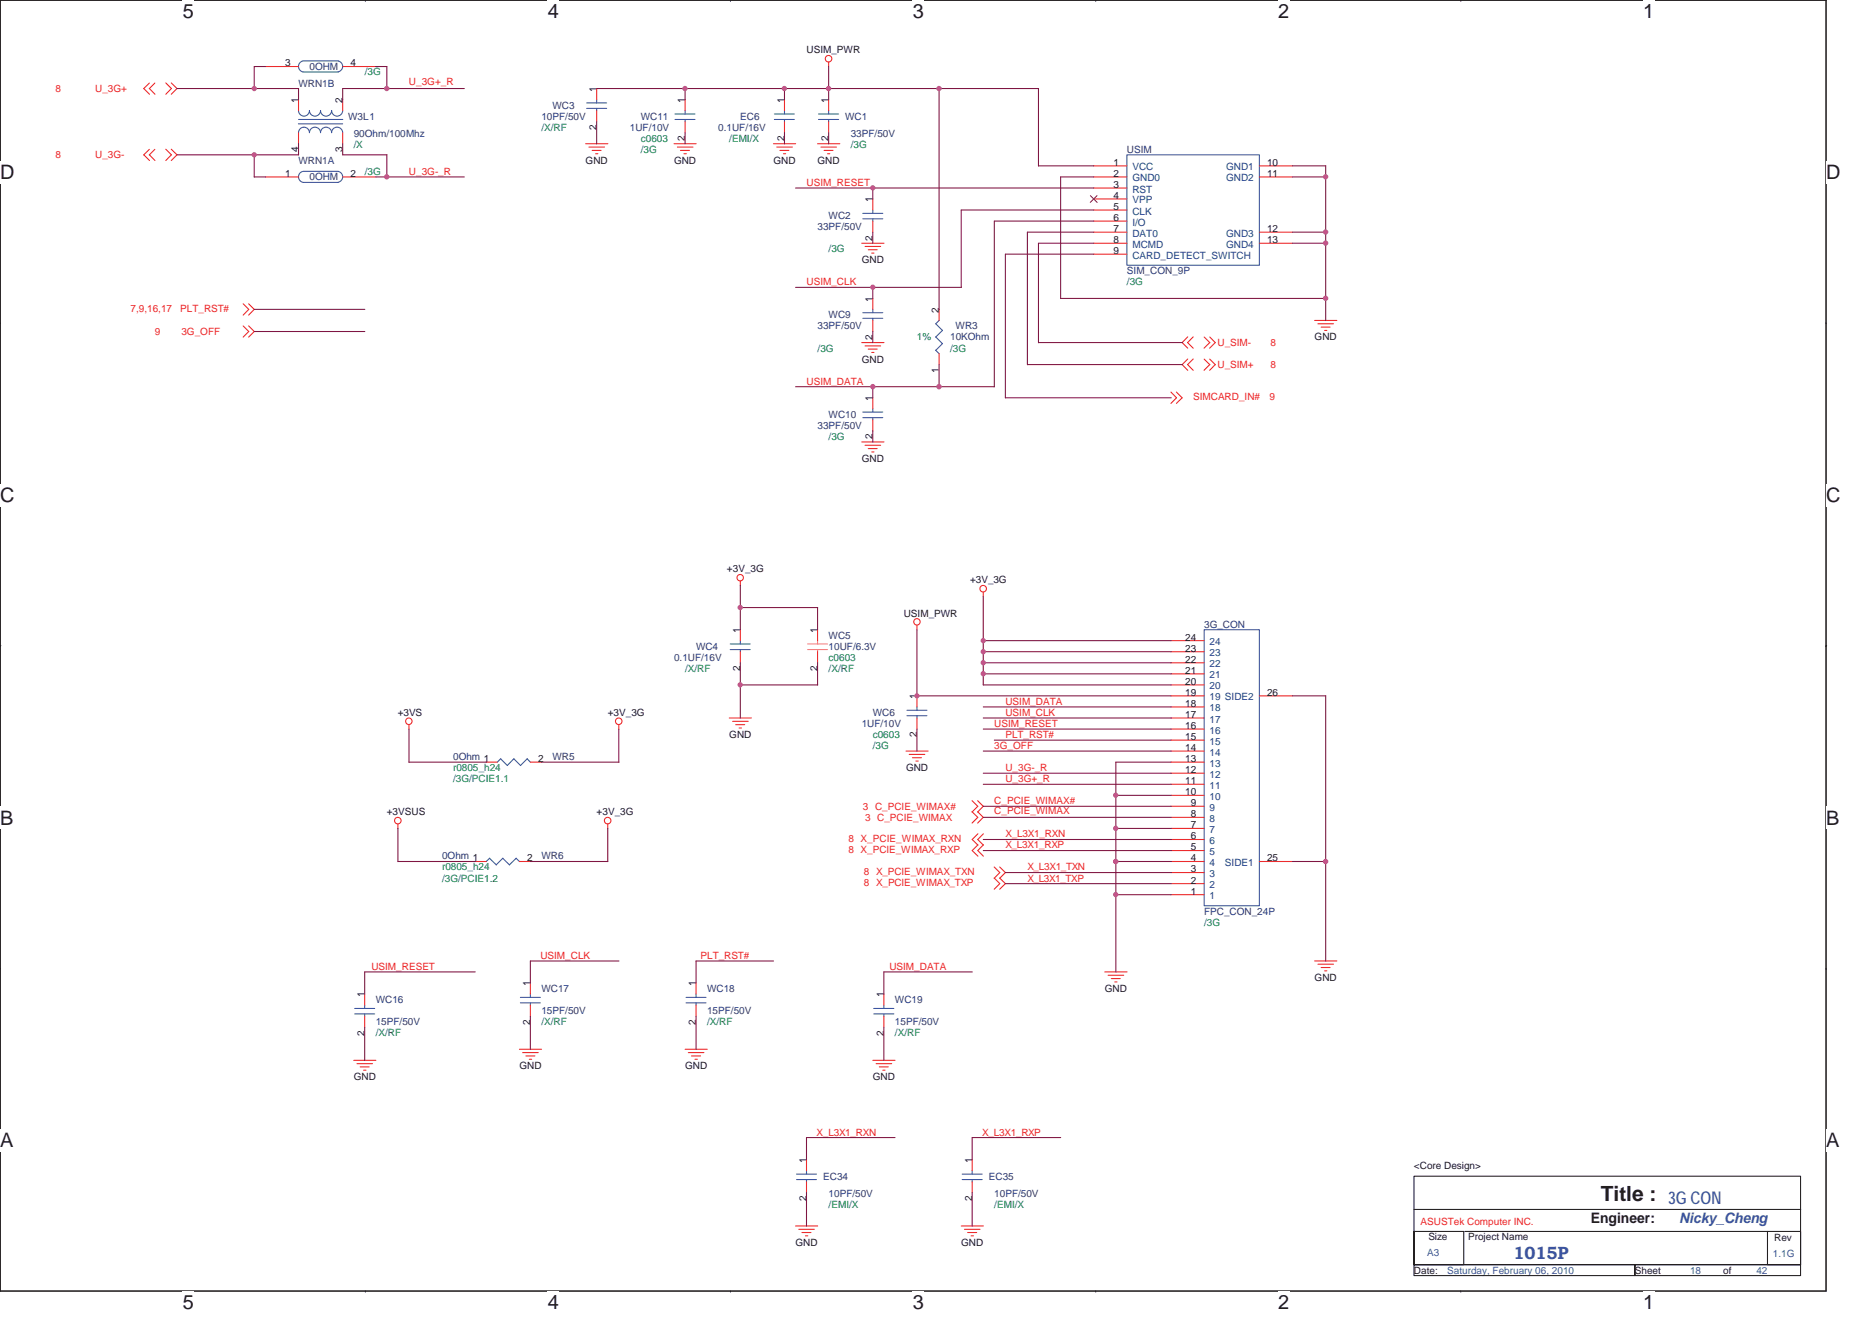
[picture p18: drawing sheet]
<svg xmlns="http://www.w3.org/2000/svg" width="297mm" height="210mm" viewBox="0 0 297 210" stroke-linecap="round" stroke-linejoin="round" font-family="sans-serif">
<defs><g id="words">
<text font-size="3.3" fill="#231f20" x="254" y="190.7">Title :</text>
<g font-size="3.2" fill="#231f20">
<text x="29" y="2.9">5</text>
<text x="86.9" y="2.9">4</text>
<text x="144.9" y="2.9">3</text>
<text x="202.8" y="2.9">2</text>
<text x="260.7" y="2.9">1</text>
<text x="0" y="28.4">D</text>
<text x="289.7" y="28.4">D</text>
<text x="0" y="79.6">C</text>
<text x="289.7" y="79.6">C</text>
<text x="0" y="130.9">B</text>
<text x="289.7" y="130.9">B</text>
<text x="0" y="182.1">A</text>
<text x="289.7" y="182.1">A</text>
<text x="29" y="207.7">5</text>
<text x="86.9" y="207.7">4</text>
<text x="144.9" y="207.7">3</text>
<text x="202.8" y="207.7">2</text>
<text x="260.7" y="207.7">1</text>
</g>
<g font-size="2.8" fill="#3a53a4">
<text x="264.7" y="191.1">3G CON</text>
<text x="240.2" y="199.8">1015P</text>
</g>
<text font-size="2.3" fill="#231f20" x="252.4" y="194.1">Engineer:</text>
<text font-size="2.3" fill="#3a53a4" x="266.4" y="194.1">Nicky_Cheng</text>
<g font-size="1.6" fill="#231f20">
<text x="45.3" y="10.5">3</text>
<text x="55.6" y="10.5">4</text>
<text x="128" y="8.5">USIM_PWR</text>
<text x="47.3" y="16.3" transform="rotate(-90 47.3 16.3)">1</text>
<text x="54.4" y="16.3" transform="rotate(-90 54.4 16.3)">2</text>
<text x="94.7" y="14.6" transform="rotate(-90 94.7 14.6)">1</text>
<text x="108.7" y="16.3" transform="rotate(-90 108.7 16.3)">1</text>
<text x="124.5" y="16.3" transform="rotate(-90 124.5 16.3)">1</text>
<text x="131.5" y="16.3" transform="rotate(-90 131.5 16.3)">1</text>
<text x="94.7" y="20.7" transform="rotate(-90 94.7 20.7)">2</text>
<text x="108.7" y="22.4" transform="rotate(-90 108.7 22.4)">2</text>
<text x="124.5" y="22.4" transform="rotate(-90 124.5 22.4)">2</text>
<text x="131.5" y="22.4" transform="rotate(-90 131.5 22.4)">2</text>
<text x="45.3" y="28.1">1</text>
<text x="47.3" y="24.2" transform="rotate(-90 47.3 24.2)">4</text>
<text x="54.4" y="24.2" transform="rotate(-90 54.4 24.2)">3</text>
<text x="55.6" y="28.1">2</text>
<text x="92.9" y="26">GND</text>
<text x="107" y="26">GND</text>
<text x="122.7" y="26">GND</text>
<text x="129.7" y="26">GND</text>
<text x="176.7" y="26.3">1</text>
<text x="176.7" y="28.1">2</text>
<text x="176.7" y="29.8">3</text>
<text x="201.1" y="26.3">10</text>
<text x="201.1" y="28.1">11</text>
<text x="138.5" y="32.1" transform="rotate(-90 138.5 32.1)">1</text>
<text x="176.7" y="31.6">4</text>
<text x="176.7" y="33.3">5</text>
<text x="176.7" y="35.1">6</text>
<text x="136.7" y="41.8">GND</text>
<text x="138.5" y="38.2" transform="rotate(-90 138.5 38.2)">2</text>
<text x="176.7" y="36.8">7</text>
<text x="176.7" y="38.6">8</text>
<text x="176.7" y="40.3">9</text>
<text x="201.1" y="36.8">12</text>
<text x="201.1" y="38.6">13</text>
<text x="138.5" y="47.9" transform="rotate(-90 138.5 47.9)">1</text>
<text x="138.5" y="54" transform="rotate(-90 138.5 54)">2</text>
<text x="149" y="49.6" transform="rotate(-90 149 49.6)">2</text>
<text x="136.7" y="57.5">GND</text>
<text x="149" y="59.2" transform="rotate(-90 149 59.2)">1</text>
<text x="208.6" y="54">GND</text>
<text x="138.5" y="63.7" transform="rotate(-90 138.5 63.7)">1</text>
<text x="138.5" y="69.7" transform="rotate(-90 138.5 69.7)">2</text>
<text x="136.7" y="73.3">GND</text>
<text x="115.4" y="90.8">+3V_3G</text>
<text x="153.9" y="92.6">+3V_3G</text>
<text x="117.5" y="100.5" transform="rotate(-90 117.5 100.5)">1</text>
<text x="129.7" y="100.5" transform="rotate(-90 129.7 100.5)">1</text>
<text x="143.4" y="97.9">USIM_PWR</text>
<text x="188.1" y="101.7">24</text>
<text x="117.5" y="106.5" transform="rotate(-90 117.5 106.5)">2</text>
<text x="129.7" y="106.5" transform="rotate(-90 129.7 106.5)">2</text>
<text x="188.1" y="103.4">23</text>
<text x="188.1" y="105.2">22</text>
<text x="188.1" y="106.9">21</text>
<text x="63.1" y="113.6">+3VS</text>
<text x="96.4" y="113.6">+3V_3G</text>
<text x="145.5" y="111" transform="rotate(-90 145.5 111)">1</text>
<text x="188.1" y="108.7">20</text>
<text x="188.1" y="110.4">19</text>
<text x="188.1" y="112.2">18</text>
<text x="188.1" y="113.9">17</text>
<text x="201.1" y="110.4">26</text>
<text x="115.7" y="117.1">GND</text>
<text x="145.5" y="117" transform="rotate(-90 145.5 117)">2</text>
<text x="188.1" y="115.7">16</text>
<text x="188.1" y="117.5">15</text>
<text x="188.1" y="119.2">14</text>
<text x="85.4" y="120.9">2</text>
<text x="143.8" y="122.4">GND</text>
<text x="188.1" y="120.9">13</text>
<text x="188.1" y="122.7">12</text>
<text x="188.1" y="124.5">11</text>
<text x="61.4" y="129.4">+3VSUS</text>
<text x="94.7" y="129.4">+3V_3G</text>
<text x="188.1" y="126.2">10</text>
<text x="189" y="127.9">9</text>
<text x="189" y="129.7">8</text>
<text x="189" y="131.5">7</text>
<text x="83.6" y="136.7">2</text>
<text x="189" y="133.2">6</text>
<text x="189" y="135">5</text>
<text x="189" y="136.7">4</text>
<text x="201.1" y="136.7">25</text>
<text x="189" y="138.5">3</text>
<text x="189" y="140.2">2</text>
<text x="189" y="142">1</text>
<text x="208.6" y="155.7">GND</text>
<text x="57.8" y="158.3" transform="rotate(-90 57.8 158.3)">1</text>
<text x="84.1" y="156.5" transform="rotate(-90 84.1 156.5)">1</text>
<text x="110.4" y="156.5" transform="rotate(-90 110.4 156.5)">1</text>
<text x="140.2" y="158.3" transform="rotate(-90 140.2 158.3)">1</text>
<text x="175.3" y="157.4">GND</text>
<text x="57.8" y="164.4" transform="rotate(-90 57.8 164.4)">2</text>
<text x="84.1" y="162.6" transform="rotate(-90 84.1 162.6)">2</text>
<text x="110.4" y="162.6" transform="rotate(-90 110.4 162.6)">2</text>
<text x="140.2" y="164.4" transform="rotate(-90 140.2 164.4)">2</text>
<text x="56.1" y="171.5">GND</text>
<text x="82.4" y="169.7">GND</text>
<text x="108.7" y="169.7">GND</text>
<text x="138.5" y="171.5">GND</text>
<text x="127.9" y="184.6" transform="rotate(-90 127.9 184.6)">1</text>
<text x="154.2" y="184.6" transform="rotate(-90 154.2 184.6)">1</text>
<text x="224.4" y="185.5">&lt;Core Design&gt;</text>
<text x="127.9" y="190.7" transform="rotate(-90 127.9 190.7)">2</text>
<text x="154.2" y="190.7" transform="rotate(-90 154.2 190.7)">2</text>
<text x="126.2" y="197.8">GND</text>
<text x="152.5" y="197.8">GND</text>
<text x="226.6" y="196.9">Size</text>
<text x="233" y="196.9">Project Name</text>
<text x="281.5" y="197">Rev</text>
<text x="224.4" y="202.1">Date:</text>
<text x="259.4" y="202.1">Sheet</text>
<text x="273.4" y="202.1">of</text>
</g>
<g font-size="1.6" fill="#2d2d72">
<text x="49.1" y="11.1">0OHM</text>
<text x="47.4" y="13.7">WRN1B</text>
<text x="87.7" y="17.2">WC3</text>
<text x="55.2" y="19">W3L1</text>
<text x="56.1" y="21.8">90Ohm/100Mhz</text>
<text x="85.9" y="19">10PF/50V</text>
<text x="99.9" y="20.7">1UF/10V</text>
<text x="101.7" y="19">WC11</text>
<text x="114" y="20.7">0.1UF/16V</text>
<text x="117.5" y="19">EC6</text>
<text x="134.1" y="19">WC1</text>
<text x="135" y="21.8">33PF/50V</text>
<text x="47.4" y="26">WRN1A</text>
<text x="49.1" y="28.6">0OHM</text>
<text x="178.8" y="24.2">USIM</text>
<text x="131.5" y="34.8">WC2</text>
<text x="129.7" y="36.5">33PF/50V</text>
<text x="178.8" y="43.5">SIM_CON_9P</text>
<text x="129.7" y="52.3">33PF/50V</text>
<text x="131.5" y="50.5">WC9</text>
<text x="151.6" y="52.3">WR3</text>
<text x="150.8" y="54">10KOhm</text>
<text x="129.7" y="68">33PF/50V</text>
<text x="131.5" y="66.3">WC10</text>
<text x="131.5" y="101.4">WC5</text>
<text x="191.1" y="99.6">3G_CON</text>
<text x="107" y="104.9">0.1UF/16V</text>
<text x="110.4" y="103.1">WC4</text>
<text x="131.5" y="103.1">10UF/6.3V</text>
<text x="138.5" y="113.6">WC6</text>
<text x="136.7" y="115.4">1UF/10V</text>
<text x="71.9" y="120.6">0Ohm 1</text>
<text x="87.7" y="120.6">WR5</text>
<text x="70.1" y="136.4">0Ohm 1</text>
<text x="85.9" y="136.4">WR6</text>
<text x="191.1" y="145.2">FPC_CON_24P</text>
<text x="59.6" y="159.2">WC16</text>
<text x="85.9" y="157.4">WC17</text>
<text x="85.9" y="160.9">15PF/50V</text>
<text x="112.2" y="157.4">WC18</text>
<text x="112.2" y="160.9">15PF/50V</text>
<text x="142" y="159.2">WC19</text>
<text x="59.6" y="162.7">15PF/50V</text>
<text x="142" y="162.7">15PF/50V</text>
<text x="130.6" y="187.2">EC34</text>
<text x="131.5" y="190">10PF/50V</text>
<text x="156.9" y="187.2">EC35</text>
<text x="157.8" y="190">10PF/50V</text>
</g>
<g font-size="1.6" fill="#088141">
<text x="57.9" y="12">/3G</text>
<text x="56.1" y="23.5">/X</text>
<text x="85.9" y="20.7">/X/RF</text>
<text x="101.7" y="22.5">c0603</text>
<text x="115.7" y="22.5">/EMI/X</text>
<text x="135" y="23.5">/3G</text>
<text x="57.9" y="27.7">/3G</text>
<text x="101.7" y="24.2">/3G</text>
<text x="131.5" y="40">/3G</text>
<text x="178.8" y="45.3">/3G</text>
<text x="129.7" y="55.8">/3G</text>
<text x="145.5" y="54">1%</text>
<text x="150.8" y="55.8">/3G</text>
<text x="131.5" y="69.8">/3G</text>
<text x="108.7" y="106.6">/X/RF</text>
<text x="131.5" y="104.9">c0603</text>
<text x="131.5" y="106.6">/X/RF</text>
<text x="138.5" y="117.1">c0603</text>
<text x="138.5" y="118.9">/3G</text>
<text x="71.9" y="122.4">r0805_h24</text>
<text x="71.9" y="124.1">/3G/PCIE1.1</text>
<text x="70.1" y="138.2">r0805_h24</text>
<text x="70.1" y="139.9">/3G/PCIE1.2</text>
<text x="191.1" y="146.9">/3G</text>
<text x="59.6" y="164.4">/X/RF</text>
<text x="85.9" y="162.7">/X/RF</text>
<text x="112.2" y="162.7">/X/RF</text>
<text x="142" y="164.4">/X/RF</text>
<text x="131.5" y="191.8">/EMI/X</text>
<text x="157.8" y="191.8">/EMI/X</text>
</g>
<g font-size="1.6" fill="#ec2426">
<text x="8.8" y="14.6">8</text>
<text x="15.1" y="14.6">U_3G+</text>
<text x="64.9" y="13.5">U_3G+_R</text>
<text x="8.8" y="25.1">8</text>
<text x="15.1" y="25.1">U_3G-</text>
<text x="64.9" y="27.7">U_3G-_R</text>
<text x="128" y="29.5">USIM_RESET</text>
<text x="128" y="45.3">USIM_CLK</text>
<text x="20.7" y="49.5">7,9,16,17</text>
<text x="24.6" y="53.2">9</text>
<text x="28.6" y="49.5">PLT_RST#</text>
<text x="28.8" y="53.2">3G_OFF</text>
<text x="193.2" y="58.4">U_SIM+</text>
<text x="193.2" y="54.9">U_SIM-</text>
<text x="201.6" y="58.4">8</text>
<text x="201.6" y="54.9">8</text>
<text x="128" y="61">USIM_DATA</text>
<text x="189.3" y="63.5">SIMCARD_IN#</text>
<text x="201.4" y="63.5">9</text>
<text x="159.5" y="111.9">USIM_DATA</text>
<text x="159.5" y="113.6">USIM_CLK</text>
<text x="157.8" y="115.4">USIM_RESET</text>
<text x="157.8" y="118.9">3G_OFF</text>
<text x="159.5" y="117.1">PLT_RST#</text>
<text x="159.5" y="124.1">U_3G+_R</text>
<text x="159.5" y="122.4">U_3G-_R</text>
<text x="136.9" y="128.5">3 C_PCIE_WIMAX#</text>
<text x="137.3" y="130.3">3 C_PCIE_WIMAX</text>
<text x="157.8" y="127.7">C_PCIE_WIMAX#</text>
<text x="157.8" y="129.2">C_PCIE_WIMAX</text>
<text x="134.6" y="133.6">8 X_PCIE_WIMAX_RXN</text>
<text x="134.6" y="135.4">8 X_PCIE_WIMAX_RXP</text>
<text x="159.5" y="132.9">X_L3X1_RXN</text>
<text x="159.5" y="134.7">X_L3X1_RXP</text>
<text x="137.1" y="140.6">8 X_PCIE_WIMAX_TXP</text>
<text x="137.1" y="138.9">8 X_PCIE_WIMAX_TXN</text>
<text x="163" y="138.2">X_L3X1_TXN</text>
<text x="163" y="139.9">X_L3X1_TXP</text>
<text x="58.9" y="153.9">USIM_RESET</text>
<text x="85.7" y="152.2">USIM_CLK</text>
<text x="111.2" y="152.2">PLT_RST#</text>
<text x="141.1" y="153.9">USIM_DATA</text>
<text x="129.6" y="180.2">X_L3X1_RXN</text>
<text x="155.8" y="180.2">X_L3X1_RXP</text>
<text x="225.4" y="194.4">ASUSTek Computer INC.</text>
</g>
<g font-size="1.6" fill="#1d437e">
<text x="179.7" y="27">VCC</text>
<text x="179.7" y="28.8">GND0</text>
<text x="194.6" y="27">GND1</text>
<text x="194.6" y="28.8">GND2</text>
<text x="179.7" y="30.6">RST</text>
<text x="179.7" y="32.3">VPP</text>
<text x="179.7" y="34.1">CLK</text>
<text x="179.7" y="35.8">I/O</text>
<text x="179.7" y="37.6">DAT0</text>
<text x="179.7" y="39.3">MCMD</text>
<text x="179.7" y="41.1">CARD_DETECT_SWITCH</text>
<text x="194.6" y="37.6">GND3</text>
<text x="194.6" y="39.3">GND4</text>
<text x="191.9" y="102.4">24</text>
<text x="191.9" y="104.2">23</text>
<text x="191.9" y="105.9">22</text>
<text x="191.9" y="107.7">21</text>
<text x="191.9" y="109.4">20</text>
<text x="191.9" y="111.2">19 SIDE2</text>
<text x="191.9" y="112.9">18</text>
<text x="191.9" y="114.7">17</text>
<text x="191.9" y="116.4">16</text>
<text x="191.9" y="118.2">15</text>
<text x="191.9" y="119.9">14</text>
<text x="191.9" y="121.7">13</text>
<text x="191.9" y="123.4">12</text>
<text x="191.9" y="125.2">11</text>
<text x="191.9" y="127">10</text>
<text x="191.9" y="128.7">9</text>
<text x="191.9" y="130.5">8</text>
<text x="191.9" y="132.2">7</text>
<text x="191.9" y="134">6</text>
<text x="191.9" y="135.7">5</text>
<text x="191.9" y="137.5">4</text>
<text x="194.4" y="137.5">SIDE1</text>
<text x="191.9" y="139.2">3</text>
<text x="191.9" y="141">2</text>
<text x="191.9" y="142.7">1</text>
</g>
<g font-size="1.6" fill="#3a53a4">
<text x="226.5" y="199.3">A3</text>
<text x="229.6" y="202.1">Saturday, February 06, 2010</text>
<text x="268.2" y="202.1">18</text>
<text x="278.7" y="202.1">42</text>
<text x="281.3" y="199.5">1.1G</text>
</g>
</g></defs>
<path d="M0 0h289.7v204.9h-289.7z" fill="none" stroke="#231f20" stroke-width=".17"/>
<g fill="#fff">
<path d="M29 0h1.8v3.6h-1.8z"/>
<path d="M29 204.9h1.8v3.5h-1.8z"/>
</g>
<path d="M58 0h.1M58 204.9h.1" fill="none" stroke="#231f20" stroke-width=".17"/>
<g fill="#fff">
<path d="M86.9 0h1.8v3.6h-1.8z"/>
<path d="M86.9 204.9h1.8v3.5h-1.8z"/>
</g>
<path d="M115.9 0h.1M115.9 204.9h.1" fill="none" stroke="#231f20" stroke-width=".17"/>
<g fill="#fff">
<path d="M144.9 0h1.7v3.6h-1.7z"/>
<path d="M144.9 204.9h1.7v3.5h-1.7z"/>
</g>
<path d="M173.9 0h.1M173.9 204.9h.1" fill="none" stroke="#231f20" stroke-width=".17"/>
<g fill="#fff">
<path d="M202.8 0h1.8v3.6h-1.8z"/>
<path d="M202.8 204.9h1.8v3.5h-1.8z"/>
</g>
<path d="M231.8 0h.1M231.8 204.9h.1" fill="none" stroke="#231f20" stroke-width=".17"/>
<g fill="#fff">
<path d="M260.7 0h1.8v3.6h-1.8z"/>
<path d="M260.7 204.9h1.8v3.5h-1.8z"/>
<path d="M0 25.6h2.3v3.5h-2.3z"/>
<path d="M289.7 25.6h2.3v3.5h-2.3z"/>
<path d="M0 76.8h2.3v3.5h-2.3z"/>
<path d="M289.7 76.8h2.3v3.5h-2.3z"/>
</g>
<path d="M0 51.2h.1M289.7 51.2h.1" fill="none" stroke="#231f20" stroke-width=".17"/>
<g fill="#fff">
<path d="M0 128.1h2.1v3.5h-2.1z"/>
<path d="M289.7 128.1h2.1v3.5h-2.1z"/>
</g>
<path d="M0 102.5h.1M289.7 102.5h.1" fill="none" stroke="#231f20" stroke-width=".17"/>
<path d="M0 102.5h.1" fill="none" stroke="#231f20" stroke-width=".16"/>
<path d="M289.7 102.5h.1" fill="none" stroke="#231f20" stroke-width=".16"/>
<g fill="#fff">
<path d="M0 179.3h2.2v3.5h-2.2z"/>
<path d="M289.7 179.3h2.2v3.5h-2.2z"/>
</g>
<path d="M0 153.7h.1M289.7 153.7h.1M224.4 186.7h61.3v14h-61.3zM224.4 195.4h7.9v5.3h-7.9zM224.4 192h61.3M232.4 195.4h48.1M280.5 195.4h5.2v5.3h-5.2zM224.4 200.7h35v1.8h-35zM259.4 200.7h26.3v1.8h-26.3z" fill="none" stroke="#231f20" stroke-width=".17"/>
<g fill="none" stroke="#ec2426" stroke-width=".17">
<path d="M22.8 14.1l.9 .9M23.7 13.2l-.9 .9M23.7 14.1l.9 .9M24.6 13.2l-.9 .9M26.3 13.2l.9 .9-.9 .9M27.2 13.2l.9 .9-.9 .9M42.1 10.6h5.3M47.4 15.8v1.8M54.4 15.8v1.8M54.4 10.6h5.2M94.7 14.1v1.7M94.7 17.6v1.7"/>
<path d="M108.7 15.8v1.8M108.7 19.3v1.8M124.5 15.8v1.8M124.5 19.3v1.8M131.5 9.9v.7M131.5 15.8v1.8M131.5 19.3v1.8M22.8 24.6l.9 .9M23.7 23.7l-.9 .9M23.7 24.6l.9 .9M24.6 23.7l-.9 .9M26.3 23.7l.9 .9-.9 .9"/>
<path d="M27.2 23.7l.9 .9-.9 .9M42.1 28.1h5.3M47.4 21.1v1.7M54.4 21.1v1.7M54.4 28.1h5.2M92.9 22.8h3.6M93.4 23.3h2.5M94 23.9h1.4M94.5 24.4h.4M107 22.8h3.5M107.5 23.3h2.5M108 23.9h1.4"/>
<path d="M108.5 24.4h.4M122.7 22.8h3.6M123.3 23.3h2.4M123.8 23.9h1.4M124.3 24.4h.4M129.7 22.8h3.6M130.3 23.3h2.4M130.8 23.9h1.4M131.3 24.4h.4M136.7 38.6h3.6M137.3 39.1h2.4M137.8 39.6h1.4"/>
<path d="M138.5 31.6v1.7M138.5 35.1v1.7M173.5 38.6h5.3M173.5 26.3h5.3M173.5 28.1h5.3M173.5 29.8h5.3M173.5 31.6h5.3M173.5 33.3h5.3M173.5 35.1h5.3M173.5 36.8h5.3M199.8 38.6h5.3M199.8 26.3h5.3"/>
<path d="M199.8 28.1h5.3M199.8 36.8h5.3M38.6 48.2l.9 .9-.9 .9M38.6 51.7l.9 .9-.9 .9M39.5 48.2l.8 .9-.8 .9M39.5 51.7l.8 .9-.8 .9M136.7 54.4h3.6M137.3 54.9h2.4M137.8 55.4h1.4M138.3 55.9h.4M138.3 40.2h.4M138.5 47.4v1.7"/>
<path d="M138.5 50.9v1.7M149 49.1v1.8M149 56.1v1.8M173.5 40.3h5.3M188.5 57l-.9 .9 .9 .9M188.5 53.5l-.9 .9 .9 .9M189.3 57l-.9 .9 .9 .9M189.3 53.5l-.9 .9 .9 .9M191.1 57l.9 .9M191.1 53.5l.9 .9M192 57.9l-1 .9M192 57l.8 .9-.9 .9"/>
<path d="M192 53.5l.8 .9-.9 .9M192 54.4l-1 .9M208.6 50.9h3.5M209.1 51.4h2.5M209.6 51.9h1.4M210.2 52.4h.3M136.7 70.1h3.6M137.3 70.7h2.4M137.8 71.2h1.4M138.3 71.7h.4M138.5 63.1v1.8M138.5 66.6v1.8"/>
<path d="M185.8 62.2l.9 .9-.9 .9M186.7 62.2l.9 .9-.9 .9M117.5 92.2v.7M117.5 99.9v1.8M129.7 99.9v1.8M145.5 99.2v.8M156 94v.7M64.9 115v.7M98.2 115v.7M115.7 114h3.5M116.2 114.5h2.5M116.7 115h1.5"/>
<path d="M117.3 115.5h.4M117.5 103.4v1.8M129.7 103.4v1.8M143.8 119.2h3.5M144.3 119.7h2.4M145.5 110.4v1.8M145.5 114v1.7M185.8 114h5.3M185.8 119.2h5.3M185.8 101.7h5.3M185.8 103.4h5.3M185.8 105.2h5.3"/>
<path d="M185.8 107h5.3M185.8 108.7h5.3M185.8 110.4h5.3M185.8 112.2h5.3M185.8 115.7h5.3M185.8 117.5h5.3M199.8 110.4h5.3M63.1 130.8v.7M75.4 136.7h1.7M77.1 121h1.8M82.4 136.7h1.8M84.2 121h1.7"/>
<path d="M96.4 130.8v.7M144.8 120.3h1.4M145.3 120.8h.4M154.2 128.8l.9 .9-.9 .9M154.2 127.1l.9 .9-.9 .9M155.1 128.8l.9 .9-.9 .9M155.1 127.1l.9 .9-.9 .9M155.2 132.3l-.9 .9 .9 .9M155.2 134.1l-.9 .9 .9 .9M156 132.3l-.9 .9 .9 .9M156 134.1l-.9 .9 .9 .9M157.8 137.6l.8 .9-.8 .9"/>
<path d="M157.8 139.4l.8 .8-.8 .9M158.6 139.4l.9 .8-.9 .9M158.6 137.6l.9 .9-.9 .9M185.8 136.7h5.3M185.8 121h5.3M185.8 122.7h5.3M185.8 126.2h5.3M185.8 124.5h5.3M185.8 128h5.3M185.8 129.7h5.3M185.8 131.5h5.3M185.8 133.2h5.3"/>
<path d="M185.8 135h5.3M185.8 138.5h5.3M199.8 136.7h5.3M57.9 157.8v1.7M84.2 156v1.8M84.2 159.5v1.8M110.4 156v1.8M110.4 159.5v1.8M140.2 157.8v1.7M175.3 154.3h3.5M175.8 154.8h2.5M176.3 155.3h1.5"/>
<path d="M176.9 155.8h.3M185.8 140.2h5.3M185.8 142h5.3M208.6 152.5h3.5M209.1 153h2.5M209.6 153.6h1.4M210.2 154.1h.3M56.1 168.3h3.5M56.6 168.8h2.5M57.1 169.3h1.5M57.7 169.9h.4M57.9 161.3v1.7"/>
<path d="M82.4 166.5h3.5M82.9 167.1h2.5M83.4 167.6h1.5M84 168.1h.4M108.7 166.5h3.5M109.2 167.1h2.5M109.7 167.6h1.5M110.3 168.1h.4M138.5 168.3h3.5M139 168.8h2.5M139.5 169.3h1.4M140.1 169.9h.3"/>
<path d="M140.2 161.3v1.7M126.2 194.6h3.5M126.7 195.1h2.5M127.3 195.6h1.4M127.8 196.1h.4M128 184.1v1.7M128 187.6v1.7M152.5 194.6h3.5M153 195.1h2.5M153.5 195.6h1.5M154.1 196.1h.4M154.3 184.1v1.7"/>
<path d="M154.3 187.6v1.7"/>
<circle cx="131.5" cy="9.3" r=".52"/>
<circle cx="117.4" cy="91.7" r=".51"/>
<circle cx="145.5" cy="98.7" r=".51"/>
<circle cx="156" cy="93.4" r=".52"/>
<circle cx="64.9" cy="114.5" r=".52"/>
<circle cx="98.2" cy="114.5" r=".52"/>
<circle cx="63.1" cy="130.2" r=".52"/>
<circle cx="96.4" cy="130.2" r=".52"/>
</g>
<g fill="none" stroke="#3a53a4" stroke-width=".17">
<path d="M47.3 19.7h7.1M47.4 17.5a.87 .87 0 0 0 .8 .9 .87 .87 0 0 0 .9-.9 .88 .88 0 0 0 .9 .9 .88 .88 0 0 0 .9-.9 .88 .88 0 0 0 .8 .9 .88 .88 0 0 0 .9-.9 .88 .88 0 0 0 .9 .9 .88 .88 0 0 0 .9-.9M47.4 19h7M48 9.7a.89 .89 0 0 0-.6 .9 .89 .89 0 0 0 .6 .8M48.1 9.7h5.6a.88 .88 0 0 1 .7 .9 .88 .88 0 0 1-.7 .8M48.1 11.4h5.6M93.1 16.3h3.2M93.1 17.2h3.2M94.7 15.8v.5M94.7 17.2v.4M107.1 19h3.2M107.1 18.1h3.2"/>
<path d="M108.7 17.5v.6M108.7 19v.3M122.9 19h3.1M122.9 18.1h3.1M124.5 17.5v.6M124.5 19v.3M129.9 19h3.2M129.9 18.1h3.2M131.5 17.5v.6M131.5 19v.3M48 27.2a.89 .89 0 0 0-.6 .9 .89 .89 0 0 0 .6 .8M48.1 27.2h5.6a.88 .88 0 0 1 .7 .9 .88 .88 0 0 1-.7 .8"/>
<path d="M48.1 29h5.6M54.4 21.1a.88 .88 0 0 0-.9-.9 .88 .88 0 0 0-.9 .9 .88 .88 0 0 0-.9-.9 .88 .88 0 0 0-.8 .9 .88 .88 0 0 0-.9-.9 .88 .88 0 0 0-.9 .9 .87 .87 0 0 0-.9-.9 .87 .87 0 0 0-.8 .9M136.9 33.9h3.2M136.9 34.7h3.2M138.5 33.3v.6M138.5 34.7v.4M178.8 24.6h21v17.5h-21zM136.9 49.6h3.2M136.9 50.5h3.2M138.5 49.1v.5M138.5 50.5v.4M148.5 51.4l1.1 1-1.1 1.1"/>
<path d="M148.5 55.6l.5 .5M148.5 53.5l1 1M149 50.8l-.5 .6M149.6 54.5l-1.1 1.1M136.9 65.4h3.2M136.9 66.3h3.2M138.5 64.9v.5M138.5 66.3v.4M191.1 99.9h8.7v43.9h-8.7zM115.9 102.2h3.1M115.9 103.1h3.1M117.5 101.7v.5"/>
<path d="M117.5 103.1v.4M143.9 112.7h3.2M143.9 113.6h3.2M145.5 112.2v.5M145.5 113.6v.4M77.7 136.2l1.1 1.1M77.7 136.2l-.6 .5M79.4 120.4l1.1 1.1M79.5 120.4l-.6 .6M79.8 136.2l1.1 1.1M79.8 136.2l-1.1 1.1M81.5 120.4l1.1 1.1"/>
<path d="M81.6 120.4l-1.1 1.1M81.9 136.2l.5 .6M81.9 136.2l-1.1 1.1M83.6 120.4l.6 .6M83.7 120.4l-1.1 1.1M57.9 159.5v.6M82.6 158.3h3.1M82.6 159.2h3.1M84.2 157.8v.5M84.2 159.2v.4M108.9 158.3h3.1M108.9 159.2h3.1"/>
<path d="M110.4 157.8v.5M110.4 159.2v.4M140.2 159.5v.6M56.3 160.1h3.2M56.3 160.9h3.2M57.9 160.9v.4M138.6 160.1h3.2M138.6 160.9h3.2M140.2 160.9v.4M126.4 186.3h3.2M126.4 187.2h3.2M128 185.8v.5"/>
<path d="M128 187.2v.4M152.7 186.3h3.1M152.7 187.2h3.1M154.3 185.8v.5M154.3 187.2v.4"/>
</g>
<path d="M173 31l1.1 1.1M174.1 31l-1.1 1.1" fill="none" stroke="#7f431c" stroke-width=".16"/>
<path d="M128.1 102.2h3.2M128.1 103.1h3.2M129.7 101.7v.5M129.7 103.1v.4" fill="none" stroke="#f37f81" stroke-width=".17"/>
<g fill="none" stroke="#7f1542" stroke-width=".17">
<path d="M28.1 14.1h19.3M42.1 10.6h-1.8v3.5M47.4 14.1v1.7M59.6 10.6h1.8M61.4 10.6v3.5M73.7 14.1h-19.3v1.7M94.7 14.1h70.1v12.2h8.8M94.7 19.3v3.5M108.7 14.1v1.7M124.5 14.1v1.7M131.5 10.6v5.2M149 14.1v35"/>
<path d="M28.1 24.6h19.3M40.3 28.1h1.8M40.3 24.6v3.5M47.4 22.8v1.8M54.4 22.8v1.8M54.4 24.6h7M61.4 24.6v3.5M73.7 28.1h-14.1M108.7 21.1v1.7M124.5 21.1v1.7M126.2 29.8h47.4M131.5 21.1v1.7"/>
<path d="M138.5 29.8v1.8M138.5 36.8v1.8M173.6 35.1h-15.8v26.3M173.6 36.8h-10.6v21.1h24.6M173.6 28.1h-5.3v19.3M173.6 38.6h-8.8v15.8h22.8M173.6 33.3h-21.1v12.3h-26.3M205.1 28.1h5.3M205.1 26.3h5.3v24.6M205.1 36.8h5.3M205.1 38.6h5.3M40.3 52.6h17.6"/>
<path d="M40.3 49.1h17.6M138.5 45.6v1.8M138.5 52.6v1.8M149 57.9v3.5M168.3 47.4h42.1M173.6 40.3h-14.1v22.9l26.3-.1M126.2 61.4h31.6M138.5 61.4v1.8M138.5 68.4v1.8M117.5 92.9v7.1M117.5 96.4h12.2M129.7 96.4v3.6"/>
<path d="M145.5 99.9v10.6M156 94.7v14M64.9 115.7v5.3M98.2 115.7v5.3M117.5 108.7h12.2M117.5 105.2v8.8M129.7 105.2v3.5M145.5 115.7v3.5M145.5 110.4h40.3M156 105.2h29.8M156 107h29.8M156 101.7h29.8"/>
<path d="M156 115.7h29.8M156 103.4h29.8M156 112.2h29.8M156 114h29.8M156 119.2h29.8M156 108.7h29.8M157.8 117.5h28M205.1 110.4h5.3v42.1M63.1 131.5v5.2h12.3M64.9 121h12.3M85.9 121h12.3M96.4 131.5v5.3l-12.2-.1"/>
<path d="M156 128h29.8M156 133.2h29.8M156 129.7h29.8M156 124.5h29.8M156 122.7h29.8M156 135h29.8M159.5 138.5h26.3M177.1 136.7h8.7M177.1 126.2h8.7M177.1 131.5h8.7M185.8 121h-8.7v33.3M205.1 136.7h5.3"/>
<path d="M75.4 154.3h-17.5v3.5M98.2 152.5h-14v3.5M122.7 152.5h-12.3v3.5M154.3 154.3h-14.1v3.5M159.5 140.2h26.3M177.1 142h8.7M57.9 163v5.3M84.2 161.3v5.3M110.4 161.3v5.3M140.2 163v5.3M128 189.3v5.3M142 180.5h-14v3.6"/>
<path d="M154.3 189.3v5.3M168.3 180.5h-14v3.6"/>
</g>
<circle cx="40.3" cy="24.6" r=".34" fill="#b8529f"/>
<circle cx="40.3" cy="24.6" r=".34" fill="none" stroke="#b8529f" stroke-width=".17"/>
<circle cx="40.3" cy="14" r=".34" fill="#b8529f"/>
<circle cx="40.3" cy="14" r=".34" fill="none" stroke="#b8529f" stroke-width=".17"/>
<circle cx="138.5" cy="29.8" r=".34" fill="#b8529f"/>
<circle cx="138.5" cy="29.8" r=".34" fill="none" stroke="#b8529f" stroke-width=".17"/>
<circle cx="131.5" cy="14" r=".35" fill="#b8529f"/>
<circle cx="131.5" cy="14" r=".35" fill="none" stroke="#b8529f" stroke-width=".17"/>
<circle cx="149" cy="14" r=".35" fill="#b8529f"/>
<circle cx="149" cy="14" r=".35" fill="none" stroke="#b8529f" stroke-width=".17"/>
<circle cx="108.7" cy="14" r=".34" fill="#b8529f"/>
<circle cx="108.7" cy="14" r=".34" fill="none" stroke="#b8529f" stroke-width=".17"/>
<circle cx="210.3" cy="36.8" r=".35" fill="#b8529f"/>
<circle cx="210.3" cy="36.8" r=".35" fill="none" stroke="#b8529f" stroke-width=".17"/>
<circle cx="156" cy="105.2" r=".34" fill="#b8529f"/>
<circle cx="156" cy="105.2" r=".34" fill="none" stroke="#b8529f" stroke-width=".17"/>
<circle cx="145.5" cy="110.4" r=".34" fill="#b8529f"/>
<circle cx="145.5" cy="110.4" r=".34" fill="none" stroke="#b8529f" stroke-width=".17"/>
<circle cx="156" cy="106.9" r=".34" fill="#b8529f"/>
<circle cx="156" cy="106.9" r=".34" fill="none" stroke="#b8529f" stroke-width=".17"/>
<circle cx="156" cy="101.7" r=".34" fill="#b8529f"/>
<circle cx="156" cy="101.7" r=".34" fill="none" stroke="#b8529f" stroke-width=".17"/>
<circle cx="177" cy="126.2" r=".34" fill="#b8529f"/>
<circle cx="177" cy="126.2" r=".34" fill="none" stroke="#b8529f" stroke-width=".17"/>
<circle cx="177" cy="131.5" r=".34" fill="#b8529f"/>
<circle cx="177" cy="131.5" r=".34" fill="none" stroke="#b8529f" stroke-width=".17"/>
<circle cx="210.3" cy="136.7" r=".35" fill="#b8529f"/>
<circle cx="210.3" cy="136.7" r=".35" fill="none" stroke="#b8529f" stroke-width=".17"/>
<circle cx="156" cy="103.4" r=".34" fill="#b8529f"/>
<circle cx="156" cy="103.4" r=".34" fill="none" stroke="#b8529f" stroke-width=".17"/>
<circle cx="124.5" cy="14" r=".34" fill="#b8529f"/>
<circle cx="124.5" cy="14" r=".34" fill="none" stroke="#b8529f" stroke-width=".17"/>
<circle cx="117.4" cy="96.4" r=".34" fill="#b8529f"/>
<circle cx="117.4" cy="96.4" r=".34" fill="none" stroke="#b8529f" stroke-width=".17"/>
<circle cx="177" cy="136.7" r=".34" fill="#b8529f"/>
<circle cx="177" cy="136.7" r=".34" fill="none" stroke="#b8529f" stroke-width=".17"/>
<circle cx="177" cy="142" r=".34" fill="#b8529f"/>
<circle cx="177" cy="142" r=".34" fill="none" stroke="#b8529f" stroke-width=".17"/>
<circle cx="177" cy="136.7" r=".34" fill="#b8529f"/>
<circle cx="177" cy="136.7" r=".34" fill="none" stroke="#b8529f" stroke-width=".17"/>
<circle cx="210.3" cy="47.3" r=".35" fill="#b8529f"/>
<circle cx="210.3" cy="47.3" r=".35" fill="none" stroke="#b8529f" stroke-width=".17"/>
<circle cx="210.3" cy="28.1" r=".35" fill="#b8529f"/>
<circle cx="210.3" cy="28.1" r=".35" fill="none" stroke="#b8529f" stroke-width=".17"/>
<circle cx="210.3" cy="38.6" r=".35" fill="#b8529f"/>
<circle cx="210.3" cy="38.6" r=".35" fill="none" stroke="#b8529f" stroke-width=".17"/>
<circle cx="117.5" cy="108.7" r=".34" fill="#b8529f"/>
<circle cx="117.5" cy="108.7" r=".34" fill="none" stroke="#b8529f" stroke-width=".17"/>
<circle cx="138.5" cy="61.4" r=".34" fill="#b8529f"/>
<circle cx="138.5" cy="61.4" r=".34" fill="none" stroke="#b8529f" stroke-width=".17"/>
<circle cx="149" cy="61.4" r=".35" fill="#b8529f"/>
<circle cx="149" cy="61.4" r=".35" fill="none" stroke="#b8529f" stroke-width=".17"/>
<circle cx="138.5" cy="45.6" r=".34" fill="#b8529f"/>
<circle cx="138.5" cy="45.6" r=".34" fill="none" stroke="#b8529f" stroke-width=".17"/>
<circle cx="61.4" cy="14" r=".35" fill="#b8529f"/>
<circle cx="61.4" cy="14" r=".35" fill="none" stroke="#b8529f" stroke-width=".17"/>
<circle cx="61.4" cy="28.1" r=".35" fill="#b8529f"/>
<circle cx="61.4" cy="28.1" r=".35" fill="none" stroke="#b8529f" stroke-width=".17"/>
<use href="#words"/>
</svg>
